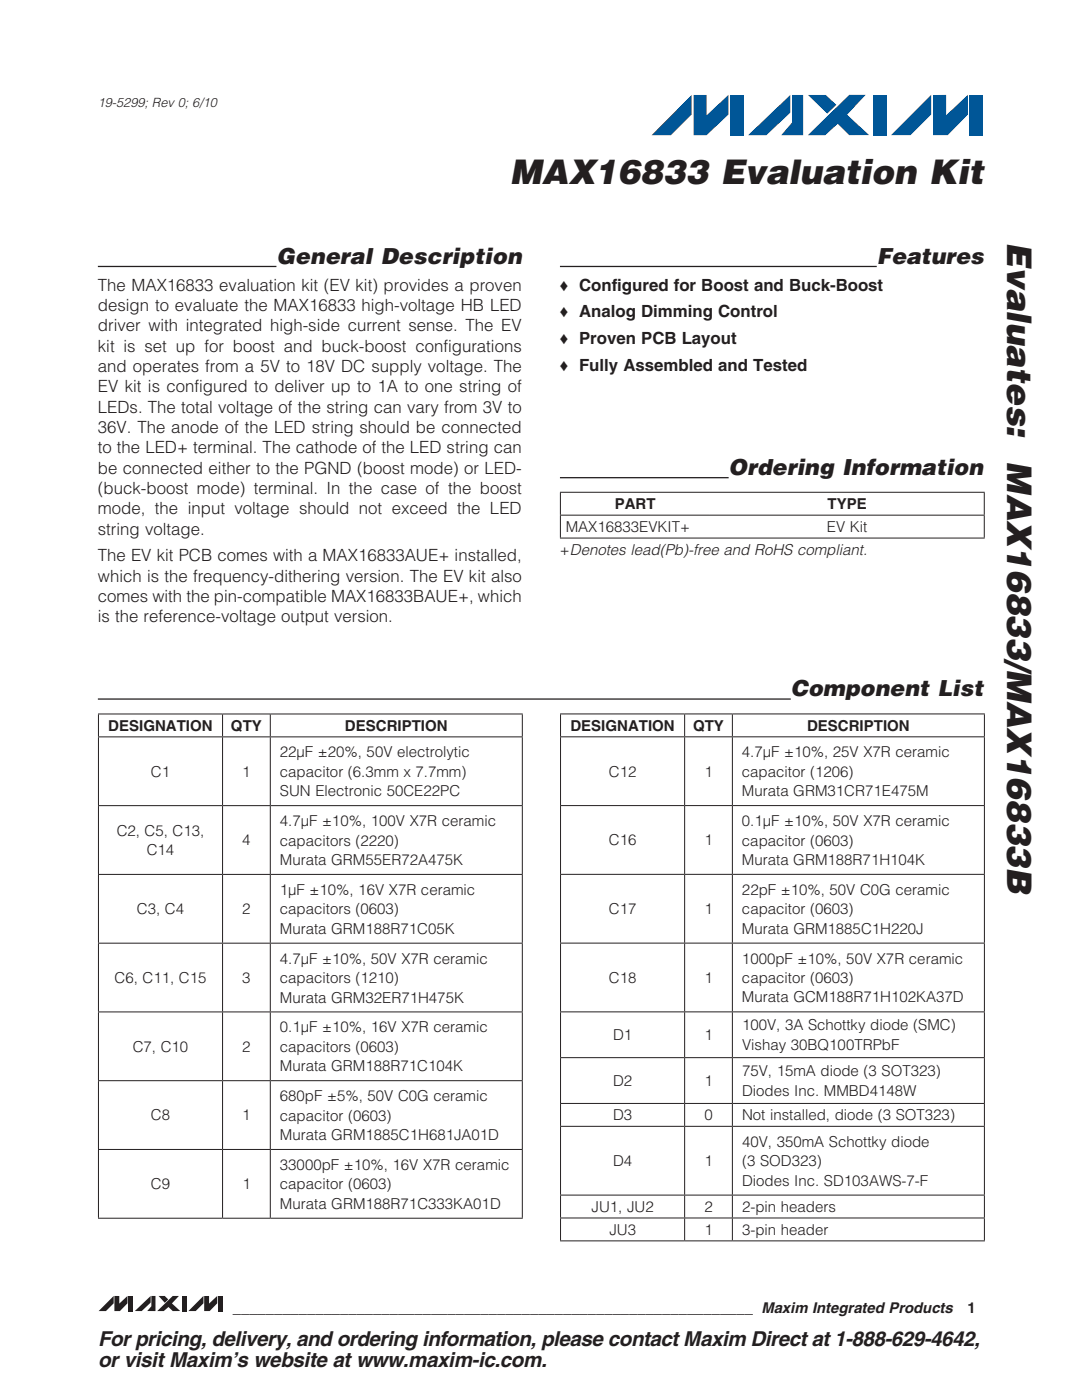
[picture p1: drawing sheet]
<svg xmlns="http://www.w3.org/2000/svg" width="216mm" height="279mm" viewBox="0 0 216 279" stroke-linecap="round" stroke-linejoin="round" font-family="sans-serif">
<defs><g id="words">
<g font-size="6.8" fill="#231f20">
<text x="101.8" y="36.8">MAX16833 Evaluation Kit</text>
<text x="200.9" y="48.4" transform="rotate(90 200.9 48.4)">Evaluates:</text>
<text x="200.9" y="92.1" transform="rotate(90 200.9 92.1)">MAX16833/MAX16833B</text>
</g>
<g font-size="4.4" fill="#231f20">
<text x="55.2" y="52.7">General Description</text>
<text x="174.9" y="52.7">Features</text>
<text x="145.4" y="94.8">Ordering Information</text>
<text x="157.8" y="139">Component List</text>
</g>
<g font-size="4.1" fill="#231f20">
<text x="19.6" y="268.7">For pricing, delivery, and ordering information, please contact Maxim Direct at 1-888-629-4642,</text>
<text x="19.6" y="272.9">or visit Maxim’s website at www.maxim-ic.com.</text>
</g>
<g font-size="3.4" fill="#231f20">
<text x="19.5" y="58">The MAX16833 evaluation kit (EV kit) provides a proven</text>
<text x="115.5" y="58">Configured for Boost and Buck-Boost</text>
<text x="19.5" y="62">design to evaluate the MAX16833 high-voltage HB LED</text>
<text x="115.5" y="63.3">Analog Dimming Control</text>
<text x="19.5" y="66.1">driver with integrated high-side current sense. The EV</text>
<text x="19.5" y="70.2">kit is set up for boost and buck-boost configurations</text>
<text x="115.5" y="68.6">Proven PCB Layout</text>
<text x="19.5" y="74.2">and operates from a 5V to 18V DC supply voltage. The</text>
<text x="115.5" y="74">Fully Assembled and Tested</text>
<text x="19.5" y="78.3">EV kit is configured to deliver up to 1A to one string of</text>
<text x="19.5" y="82.3">LEDs. The total voltage of the string can vary from 3V to</text>
<text x="19.5" y="86.4">36V. The anode of the LED string should be connected</text>
<text x="19.5" y="90.5">to the LED+ terminal. The cathode of the LED string can</text>
<text x="19.5" y="94.5">be connected either to the PGND (boost mode) or LED-</text>
<text x="19.5" y="98.6">(buck-boost mode) terminal. In the case of the boost</text>
<text x="19.5" y="102.6">mode, the input voltage should not exceed the LED</text>
<text x="19.5" y="106.7">string voltage.</text>
<text x="19.5" y="112">The EV kit PCB comes with a MAX16833AUE+ installed,</text>
<text x="19.5" y="116.1">which is the frequency-dithering version. The EV kit also</text>
<text x="19.5" y="120.1">comes with the pin-compatible MAX16833BAUE+, which</text>
<text x="19.5" y="124.2">is the reference-voltage output version.</text>
</g>
<g font-size="3" fill="#231f20">
<text x="122.7" y="101.6">PART</text>
<text x="165.1" y="101.6">TYPE</text>
<text x="112.9" y="106.2">MAX16833EVKIT+</text>
<text x="165" y="106.2">EV Kit</text>
<text x="111.7" y="110.7">+Denotes lead(Pb)-free and RoHS compliant.</text>
<text x="21.6" y="145.9">DESIGNATION</text>
<text x="46.1" y="145.9">QTY</text>
<text x="68.8" y="145.9">DESCRIPTION</text>
<text x="113.8" y="145.8">DESIGNATION</text>
<text x="138.3" y="145.8">QTY</text>
<text x="161" y="145.8">DESCRIPTION</text>
<text x="30.1" y="155">C1</text>
<text x="48.3" y="155">1</text>
<text x="55.8" y="151.1">22FF Q20%, 50V electrolytic</text>
<text x="55.8" y="155">capacitor (6.3mm x 7.7mm)</text>
<text x="121.5" y="155">C12</text>
<text x="140.5" y="155">1</text>
<text x="148" y="151.1">4.7FF Q10%, 25V X7R ceramic</text>
<text x="148" y="155">capacitor (1206)</text>
<text x="55.8" y="158.9">SUN Electronic 50CE22PC</text>
<text x="148" y="158.9">Murata GRM31CR71E475M</text>
<text x="23.3" y="166.8">C2, C5, C13,</text>
<text x="55.8" y="164.9">4.7FF Q10%, 100V X7R ceramic</text>
<text x="148.1" y="164.9">0.1FF Q10%, 50V X7R ceramic</text>
<text x="29.3" y="170.7">C14</text>
<text x="48.3" y="168.7">4</text>
<text x="55.8" y="168.8">capacitors (2220)</text>
<text x="55.8" y="172.6">Murata GRM55ER72A475K</text>
<text x="121.5" y="168.7">C16</text>
<text x="140.5" y="168.7">1</text>
<text x="148.1" y="168.7">capacitor (0603)</text>
<text x="148.1" y="172.6">Murata GRM188R71H104K</text>
<text x="55.9" y="178.6">1FF Q10%, 16V X7R ceramic</text>
<text x="148.1" y="178.6">22pF Q10%, 50V C0G ceramic</text>
<text x="27.3" y="182.4">C3, C4</text>
<text x="48.3" y="182.4">2</text>
<text x="55.9" y="182.5">capacitors (0603)</text>
<text x="121.5" y="182.4">C17</text>
<text x="140.6" y="182.4">1</text>
<text x="148.1" y="182.5">capacitor (0603)</text>
<text x="55.9" y="186.4">Murata GRM188R71C05K</text>
<text x="148.1" y="186.3">Murata GRM1885C1H220J</text>
<text x="22.9" y="196.2">C6, C11, C15</text>
<text x="48.3" y="196.2">3</text>
<text x="55.9" y="192.3">4.7FF Q10%, 50V X7R ceramic</text>
<text x="55.9" y="196.2">capacitors (1210)</text>
<text x="121.5" y="196.2">C18</text>
<text x="140.6" y="196.2">1</text>
<text x="148.1" y="192.3">1000pF Q10%, 50V X7R ceramic</text>
<text x="148.1" y="196.2">capacitor (0603)</text>
<text x="55.9" y="200.1">Murata GRM32ER71H475K</text>
<text x="148.1" y="200.1">Murata GCM188R71H102KA37D</text>
<text x="26.5" y="209.9">C7, C10</text>
<text x="48.4" y="209.9">2</text>
<text x="55.9" y="209.9">capacitors (0603)</text>
<text x="55.9" y="206">0.1FF Q10%, 16V X7R ceramic</text>
<text x="122.3" y="207.6">D1</text>
<text x="140.6" y="207.6">1</text>
<text x="148.1" y="205.6">100V, 3A Schottky diode (SMC)</text>
<text x="148.1" y="209.5">Vishay 30BQ100TRPbF</text>
<text x="55.9" y="213.8">Murata GRM188R71C104K</text>
<text x="148.1" y="214.8">75V, 15mA diode (3 SOT323)</text>
<text x="55.9" y="219.8">680pF Q5%, 50V C0G ceramic</text>
<text x="122.3" y="216.7">D2</text>
<text x="140.6" y="216.7">1</text>
<text x="148.1" y="218.7">Diodes Inc. MMBD4148W</text>
<text x="30.1" y="223.6">C8</text>
<text x="48.4" y="223.6">1</text>
<text x="55.9" y="223.6">capacitor (0603)</text>
<text x="55.9" y="227.5">Murata GRM1885C1H681JA01D</text>
<text x="122.3" y="223.6">D3</text>
<text x="140.6" y="223.6">0</text>
<text x="148.1" y="223.6">Not installed, diode (3 SOT323)</text>
<text x="55.9" y="233.5">33000pF Q10%, 16V X7R ceramic</text>
<text x="122.3" y="232.7">D4</text>
<text x="140.6" y="232.7">1</text>
<text x="148.1" y="228.8">40V, 350mA Schottky diode</text>
<text x="148.1" y="232.7">(3 SOD323)</text>
<text x="30.1" y="237.3">C9</text>
<text x="48.4" y="237.3">1</text>
<text x="55.9" y="237.4">capacitor (0603)</text>
<text x="148.1" y="236.6">Diodes Inc. SD103AWS-7-F</text>
<text x="55.9" y="241.2">Murata GRM188R71C333KA01D</text>
<text x="118" y="241.9">JU1, JU2</text>
<text x="140.6" y="241.9">2</text>
<text x="148.1" y="241.9">2-pin headers</text>
<text x="121.6" y="246.4">JU3</text>
<text x="140.6" y="246.4">1</text>
<text x="148.1" y="246.4">3-pin header</text>
<text x="46.5" y="262.1">_______________________________________________________________ Maxim Integrated Products</text>
<text x="193.1" y="262.1">1</text>
</g>
<g font-size="2.8" fill="#231f20">
<text x="111.7" y="58">S</text>
<text x="111.7" y="63.3">S</text>
<text x="111.7" y="68.6">S</text>
<text x="111.7" y="74">S</text>
</g>
<text font-size="2.5" fill="#231f20" x="19.5" y="21.4">19-5299; Rev 0; 6/10</text>
</g></defs>
<g fill="#231f20">
<path d="M26.9 261.6l3.2-3v1.4l-1.8 1.7z"/>
<path d="M30.2 258.6h.8v3.1l-1.6-.1 .8-.9z"/>
<path d="M31.7 258.6h1.2l.7 .7-.7 .7z"/>
<path d="M31.4 261.7l3.1-3.1h1.2l-1.4 1.5 1.7 1.5-1.5 .1-.9-.9-.9 .9z"/>
<path d="M22.7 258.6v1.5l-1.6 1.6h-1.4z"/>
<path d="M22.8 258.6h1v1.6l1.6-1.6v1.5l-1.5 1.6h-1.1z"/>
<path d="M25.6 258.6h1v3.1h-1z"/>
<path d="M36.3 258.6h1v3.1h-1z"/>
<path d="M40.6 258.6v1.5l-1.5 1.5h-1.5z"/>
<path d="M40.7 258.6h1v1.6l1.6-1.6v1.5l-1.5 1.5h-1.1z"/>
<path d="M43.5 258.6h1v3h-1z"/>
</g>
<g fill="#005697">
<path d="M149.3 27l8.4-8v3.5l-4.8 4.5z"/>
<path d="M158.1 19h2.2v8h-4.4l2.2-2.6z"/>
<path d="M161.2 19h3.6l2.1 1.9-1.8 1.8z"/>
<path d="M161.2 27l8.3-8.1h3.2l-3.7 4 4.4 4.1h-4l-2.2-2.3-2.5 2.3z"/>
<path d="M138 19v3.9l-4.1 4.1h-3.9z"/>
<path d="M138.4 19h2.6v4l4.4-4.1v4l-4.4 4.1h-2.6z"/>
<path d="M145.7 19h2.7v8h-2.7z"/>
<path d="M174.3 19h2.6v8h-2.6z"/>
<path d="M185.8 18.9v3.9l-4.1 4.2h-3.9z"/>
<path d="M186.2 19l2.6-.1v4.1l4.3-4.1v3.9l-4 4.2h-2.9z"/>
<path d="M193.5 18.9h2.6v8.1h-2.6z"/>
</g>
<path d="M19.5 53.2h35.7M111.7 53.2h63.2M111.7 95.3h33.7M19.5 139.5h138.3" fill="none" stroke="#231f20" stroke-width=".26"/>
<g fill="none" stroke="#231f20" stroke-width=".2">
<path d="M111.7 98.2h84.8M111.8 98.3v4.4M196.4 98.3v4.4M111.7 102.8h84.8M111.7 107.4h84.8M111.8 102.9v4.4M196.4 102.9v4.4M19.6 142.5h84.7M19.6 147.1h84.7M19.6 142.6v4.4M19.6 147.1v13.6M44.4 142.6v4.4"/>
<path d="M44.4 147.1v13.6M53.9 142.6v4.4M53.9 147.1v13.6M104.2 142.6v4.4M104.2 147.1v13.6M111.8 142.5h84.7M111.8 147h84.7M111.8 142.6v4.4M111.8 147.1v13.6M136.6 142.6v4.4M136.6 147.1v13.6M146.1 142.6v4.4"/>
<path d="M146.1 147.1v13.6M196.4 142.6v4.4M196.4 147.1v13.6M19.6 160.8h84.7M19.6 174.5h84.7M19.6 160.9v13.5M19.6 174.6v13.5M44.4 160.9v13.5M44.4 174.6v13.5M53.9 160.9v13.5M53.9 174.6v13.5M104.2 160.9v13.5"/>
<path d="M104.2 174.6v13.5M111.8 160.8h84.7M111.8 174.5h84.7M111.8 160.9v13.5M111.8 174.6v13.5M136.6 160.9v13.5M136.6 174.6v13.5M146.1 160.9v13.5M146.1 174.6v13.5M196.4 160.9v13.5M196.4 174.6v13.5M19.6 188.2h84.7"/>
<path d="M19.6 188.3v13.6M44.4 188.3v13.6M53.9 188.3v13.6M104.2 188.3v13.6M111.8 188.2h84.7M111.8 188.3v13.6M136.6 188.3v13.6M146.1 188.3v13.6M196.4 188.3v13.6M19.6 202h84.7M19.6 215.7h84.7M19.6 202v13.6"/>
<path d="M19.6 215.8v13.5M44.4 202v13.6M44.4 215.8v13.5M53.9 202v13.6M53.9 215.8v13.5M104.2 202v13.6M104.2 215.8v13.5M111.8 201.9h84.7M111.8 211.1h84.7M111.8 202v9M111.8 211.2v8.9M136.6 202v9"/>
<path d="M136.6 211.2v8.9M146.1 202v9M146.1 211.2v8.9M196.4 202v9M196.4 211.2v8.9M19.6 229.4h84.7M19.6 229.5v13.5M44.4 229.5v13.5M53.9 229.5v13.5M104.2 229.5v13.5M111.8 220.2h84.7M111.8 224.8h84.7"/>
<path d="M111.8 238.5h84.7M111.8 220.3v4.4M111.8 224.9v13.5M111.8 238.6v4.4M136.6 220.3v4.4M136.6 224.9v13.5M136.6 238.6v4.4M146.1 220.3v4.4M146.1 224.9v13.5M146.1 238.6v4.4M196.4 220.3v4.4M196.4 224.9v13.5"/>
<path d="M196.4 238.6v4.4M19.6 243.1h84.7M111.8 243.1h84.7M111.8 247.6h84.7M111.8 243.2v4.4M136.6 243.2v4.4M146.1 243.2v4.4M196.4 243.2v4.4"/>
</g>
<use href="#words"/>
</svg>
